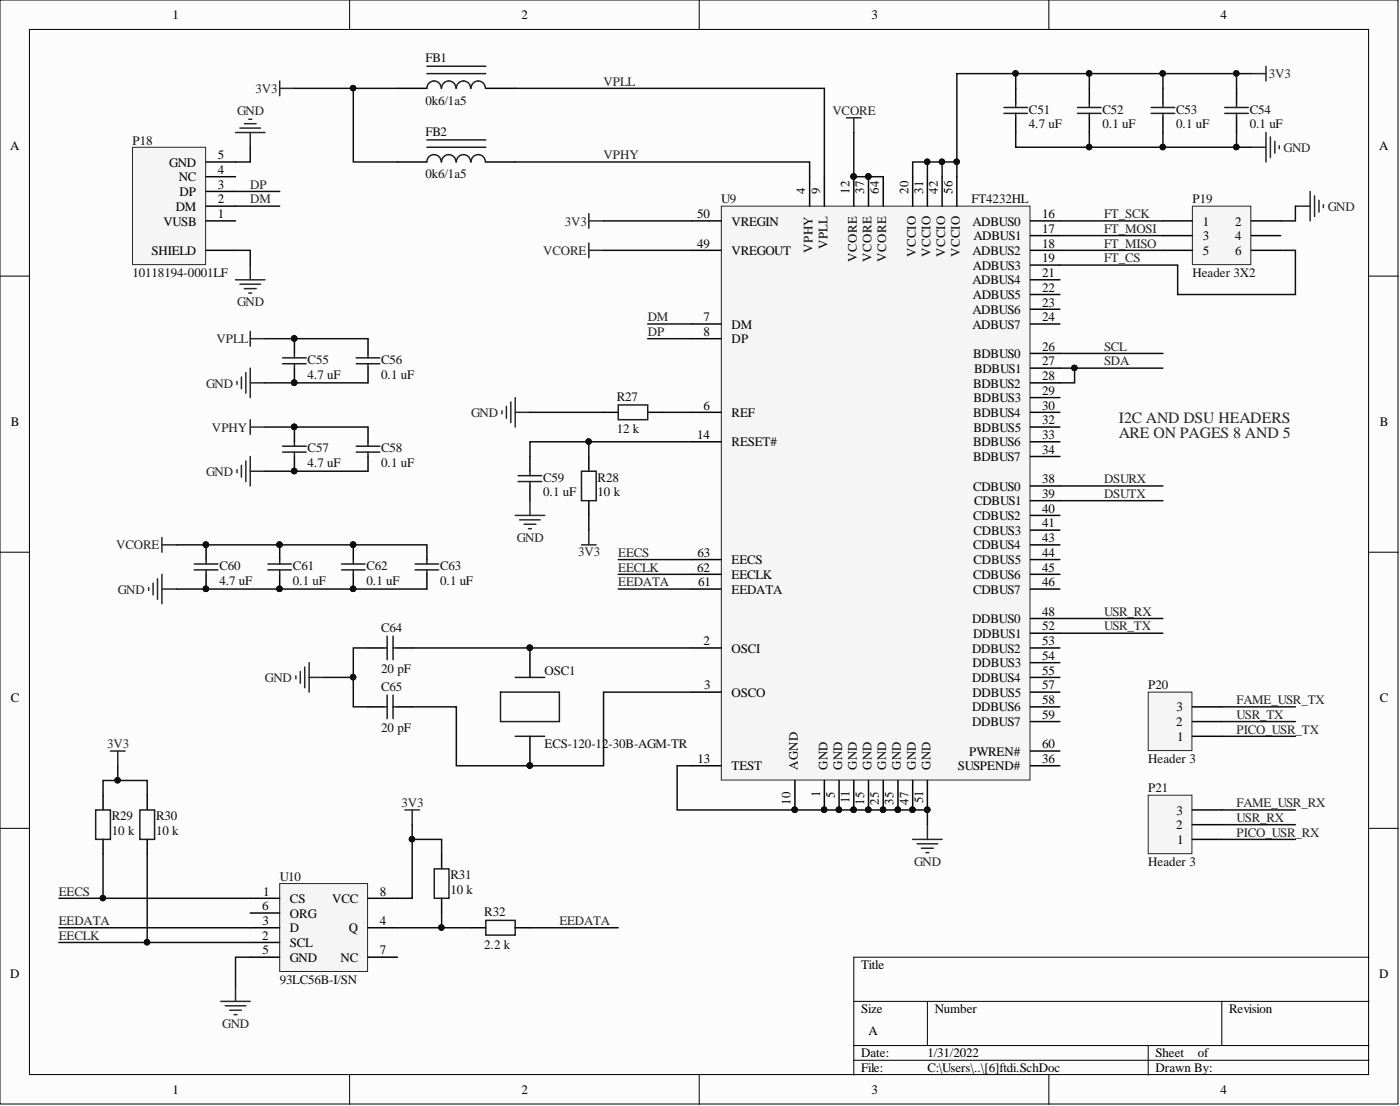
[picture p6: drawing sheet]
<svg xmlns="http://www.w3.org/2000/svg" width="241mm" height="190mm" viewBox="0 0 241 190" stroke-linecap="round" stroke-linejoin="round" font-family="sans-serif">
<defs><g id="words">
<g font-size="2.7" fill="#262626">
<text x="192.8" y="72.9">I2C AND DSU HEADERS</text>
<text x="192.8" y="75.5">ARE ON PAGES 8 AND 5</text>
</g>
<g font-size="2.2">
<text x="29.7" y="3.3">1</text>
<text x="89.9" y="3.3">2</text>
<text x="150.2" y="3.3">3</text>
<text x="210.4" y="3.3">4</text>
<text x="1.8" y="25.8">A</text>
<text x="29.2" y="28.7">GND</text>
<text x="37.6" y="30">4</text>
<text x="37.6" y="27.4">5</text>
<text x="237.7" y="25.8">A</text>
<text x="30.8" y="31.2">NC</text>
<text x="31" y="33.8">DP</text>
<text x="37.6" y="35">2</text>
<text x="37.6" y="32.5">3</text>
<text x="138.8" y="33.5" transform="rotate(-90 138.8 33.5)">4</text>
<text x="141.3" y="33.5" transform="rotate(-90 141.3 33.5)">9</text>
<text x="146.4" y="33.5" transform="rotate(-90 146.4 33.5)">12</text>
<text x="148.9" y="33.5" transform="rotate(-90 148.9 33.5)">37</text>
<text x="151.5" y="33.5" transform="rotate(-90 151.5 33.5)">64</text>
<text x="156.6" y="33.5" transform="rotate(-90 156.6 33.5)">20</text>
<text x="159.1" y="33.5" transform="rotate(-90 159.1 33.5)">31</text>
<text x="161.6" y="33.5" transform="rotate(-90 161.6 33.5)">42</text>
<text x="164.2" y="33.5" transform="rotate(-90 164.2 33.5)">56</text>
<text x="28.2" y="38.8">VUSB</text>
<text x="30.3" y="36.3">DM</text>
<text x="37.6" y="37.6">1</text>
<text x="120.2" y="37.6">50</text>
<text x="126.1" y="38.8">VREGIN</text>
<text x="167.6" y="38.8">ADBUS0</text>
<text x="167.8" y="41.4">ADBUS1</text>
<text x="179.6" y="37.6">16</text>
<text x="179.6" y="40.1">17</text>
<text x="207.3" y="38.8">1</text>
<text x="207.3" y="41.4">3</text>
<text x="212.9" y="38.8">2</text>
<text x="212.9" y="41.4">4</text>
<text x="26.1" y="43.9">SHIELD</text>
<text x="120.2" y="42.6">49</text>
<text x="126.1" y="43.9">VREGOUT</text>
<text x="140.1" y="43.5" transform="rotate(-90 140.1 43.5)">VPHY</text>
<text x="142.6" y="42.9" transform="rotate(-90 142.6 42.9)">VPLL</text>
<text x="147.7" y="45" transform="rotate(-90 147.7 45)">VCORE</text>
<text x="150.2" y="45" transform="rotate(-90 150.2 45)">VCORE</text>
<text x="152.8" y="45" transform="rotate(-90 152.8 45)">VCORE</text>
<text x="157.8" y="44.3" transform="rotate(-90 157.8 44.3)">VCCIO</text>
<text x="160.4" y="44.3" transform="rotate(-90 160.4 44.3)">VCCIO</text>
<text x="162.9" y="44.3" transform="rotate(-90 162.9 44.3)">VCCIO</text>
<text x="165.4" y="44.3" transform="rotate(-90 165.4 44.3)">VCCIO</text>
<text x="167.6" y="43.9">ADBUS2</text>
<text x="167.7" y="46.5">ADBUS3</text>
<text x="179.6" y="42.6">18</text>
<text x="179.6" y="45.2">19</text>
<text x="179.6" y="47.7">21</text>
<text x="207.3" y="43.9">5</text>
<text x="212.9" y="43.9">6</text>
<text x="167.6" y="49">ADBUS4</text>
<text x="167.7" y="51.5">ADBUS5</text>
<text x="179.6" y="50.3">22</text>
<text x="179.6" y="52.8">23</text>
<text x="121.3" y="55.3">7</text>
<text x="121.3" y="57.9">8</text>
<text x="126.1" y="56.6">DM</text>
<text x="126.1" y="59.1">DP</text>
<text x="167.6" y="54.1">ADBUS6</text>
<text x="167.6" y="56.6">ADBUS7</text>
<text x="179.6" y="55.3">24</text>
<text x="167.7" y="61.7">BDBUS0</text>
<text x="167.9" y="64.2">BDBUS1</text>
<text x="179.6" y="60.4">26</text>
<text x="179.6" y="62.9">27</text>
<text x="179.6" y="65.5">28</text>
<text x="121.3" y="70.5">6</text>
<text x="126.1" y="71.8">REF</text>
<text x="167.7" y="66.7">BDBUS2</text>
<text x="167.7" y="71.8">BDBUS4</text>
<text x="167.8" y="69.3">BDBUS3</text>
<text x="179.6" y="68">29</text>
<text x="179.6" y="70.5">30</text>
<text x="1.9" y="73.3">B</text>
<text x="120.2" y="75.6">14</text>
<text x="126.1" y="76.9">RESET#</text>
<text x="167.7" y="76.9">BDBUS6</text>
<text x="167.8" y="74.4">BDBUS5</text>
<text x="179.6" y="73.1">32</text>
<text x="179.6" y="75.6">33</text>
<text x="237.8" y="73.3">B</text>
<text x="167.7" y="79.4">BDBUS7</text>
<text x="179.6" y="78.2">34</text>
<text x="179.6" y="83.2">38</text>
<text x="167.7" y="84.5">CDBUS0</text>
<text x="167.7" y="89.6">CDBUS2</text>
<text x="167.9" y="87">CDBUS1</text>
<text x="179.6" y="85.8">39</text>
<text x="179.6" y="88.3">40</text>
<text x="120.2" y="95.9">63</text>
<text x="167.7" y="94.6">CDBUS4</text>
<text x="167.8" y="92.1">CDBUS3</text>
<text x="179.6" y="90.8">41</text>
<text x="179.6" y="93.4">43</text>
<text x="179.6" y="95.9">44</text>
<text x="120.2" y="98.5">62</text>
<text x="120.3" y="101">61</text>
<text x="126.1" y="97.2">EECS</text>
<text x="126.1" y="99.7">EECLK</text>
<text x="167.7" y="99.7">CDBUS6</text>
<text x="167.8" y="97.2">CDBUS5</text>
<text x="179.6" y="98.5">45</text>
<text x="179.6" y="101">46</text>
<text x="126.1" y="102.3">EEDATA</text>
<text x="167.5" y="107.3">DDBUS0</text>
<text x="167.7" y="102.3">CDBUS7</text>
<text x="179.6" y="106.1">48</text>
<text x="121.3" y="111.1">2</text>
<text x="126.1" y="112.4">OSCI</text>
<text x="167.5" y="112.4">DDBUS2</text>
<text x="167.7" y="109.9">DDBUS1</text>
<text x="179.6" y="108.6">52</text>
<text x="179.6" y="111.1">53</text>
<text x="179.6" y="113.7">54</text>
<text x="121.4" y="118.7">3</text>
<text x="167.5" y="117.5">DDBUS4</text>
<text x="167.6" y="114.9">DDBUS3</text>
<text x="179.6" y="116.2">55</text>
<text x="179.6" y="118.7">57</text>
<text x="1.9" y="120.9">C</text>
<text x="126.1" y="120">OSCO</text>
<text x="167.5" y="122.5">DDBUS6</text>
<text x="167.5" y="125.1">DDBUS7</text>
<text x="167.6" y="120">DDBUS5</text>
<text x="179.6" y="121.3">58</text>
<text x="179.6" y="123.8">59</text>
<text x="202.7" y="125.1">2</text>
<text x="202.8" y="122.5">3</text>
<text x="237.8" y="120.9">C</text>
<text x="120.2" y="131.4">13</text>
<text x="167" y="130.2">PWREN#</text>
<text x="179.6" y="131.4">36</text>
<text x="179.6" y="128.9">60</text>
<text x="202.9" y="127.6">1</text>
<text x="126.1" y="132.7">TEST</text>
<text x="137.5" y="132.7" transform="rotate(-90 137.5 132.7)">AGND</text>
<text x="141.3" y="137.2" transform="rotate(-90 141.3 137.2)">1</text>
<text x="142.6" y="132.7" transform="rotate(-90 142.6 132.7)">GND</text>
<text x="143.9" y="137.5" transform="rotate(-90 143.9 137.5)">5</text>
<text x="145.1" y="132.7" transform="rotate(-90 145.1 132.7)">GND</text>
<text x="147.7" y="132.7" transform="rotate(-90 147.7 132.7)">GND</text>
<text x="150.2" y="132.7" transform="rotate(-90 150.2 132.7)">GND</text>
<text x="152.8" y="132.7" transform="rotate(-90 152.8 132.7)">GND</text>
<text x="155.3" y="132.7" transform="rotate(-90 155.3 132.7)">GND</text>
<text x="157.8" y="132.7" transform="rotate(-90 157.8 132.7)">GND</text>
<text x="160.4" y="132.7" transform="rotate(-90 160.4 132.7)">GND</text>
<text x="165.1" y="132.7">SUSPEND#</text>
<text x="136.3" y="138.7" transform="rotate(-90 136.3 138.7)">10</text>
<text x="146.4" y="138.4" transform="rotate(-90 146.4 138.4)">11</text>
<text x="148.9" y="138.6" transform="rotate(-90 148.9 138.6)">15</text>
<text x="151.5" y="138.6" transform="rotate(-90 151.5 138.6)">25</text>
<text x="154" y="138.6" transform="rotate(-90 154 138.6)">35</text>
<text x="156.6" y="138.6" transform="rotate(-90 156.6 138.6)">47</text>
<text x="159.1" y="138.4" transform="rotate(-90 159.1 138.4)">51</text>
<text x="202.7" y="142.8">2</text>
<text x="202.8" y="140.3">3</text>
<text x="202.9" y="145.4">1</text>
<text x="45.3" y="154.3">1</text>
<text x="50" y="155.5">CS</text>
<text x="57.3" y="155.5">VCC</text>
<text x="65.5" y="154.3">8</text>
<text x="45.2" y="161.9">2</text>
<text x="45.2" y="156.8">6</text>
<text x="45.2" y="159.3">3</text>
<text x="50" y="160.6">D</text>
<text x="50" y="158.1">ORG</text>
<text x="60.1" y="160.6">Q</text>
<text x="65.5" y="159.3">4</text>
<text x="45.2" y="164.4">5</text>
<text x="50" y="163.1">SCL</text>
<text x="50" y="165.7">GND</text>
<text x="58.7" y="165.7">NC</text>
<text x="65.5" y="164.4">7</text>
<text x="148.4" y="166.9">Title</text>
<text x="1.8" y="168.4">D</text>
<text x="237.7" y="168.4">D</text>
<text x="148.4" y="174.5">Size</text>
<text x="149.7" y="178.3">A</text>
<text x="161.1" y="174.5">Number</text>
<text x="211.9" y="174.5">Revision</text>
<text x="148.4" y="182.1">Date:</text>
<text x="148.4" y="184.6">File:</text>
<text x="159.8" y="182.1">1/31/2022</text>
<text x="159.8" y="184.6">C:\Users\..\[6]ftdi.SchDoc</text>
<text x="199.2" y="182.1">Sheet</text>
<text x="199.2" y="184.6">Drawn By:</text>
<text x="206.5" y="182.1">of</text>
<text x="29.7" y="188.5">1</text>
<text x="89.9" y="188.5">2</text>
<text x="150.2" y="188.5">3</text>
<text x="210.4" y="188.5">4</text>
</g>
<g font-size="2.2" fill="#0e0e0e">
<text x="73.3" y="10.7">FB1</text>
<text x="73.3" y="18">0k6/1a5</text>
<text x="73.3" y="23.4">FB2</text>
<text x="177.4" y="22.1">4.7 uF</text>
<text x="177.4" y="19.6">C51</text>
<text x="190" y="22.1">0.1 uF</text>
<text x="190" y="19.6">C52</text>
<text x="202.7" y="22.1">0.1 uF</text>
<text x="202.7" y="19.6">C53</text>
<text x="215.4" y="22.1">0.1 uF</text>
<text x="215.4" y="19.6">C54</text>
<text x="22.8" y="24.9">P18</text>
<text x="73.3" y="30.7">0k6/1a5</text>
<text x="124.3" y="35">U9</text>
<text x="167.5" y="35">FT4232HL</text>
<text x="205.5" y="35">P19</text>
<text x="22.8" y="47.7">10118194-0001LF</text>
<text x="205.5" y="47.7">Header 3X2</text>
<text x="53" y="65.2">4.7 uF</text>
<text x="53" y="62.7">C55</text>
<text x="65.7" y="65.2">0.1 uF</text>
<text x="65.7" y="62.7">C56</text>
<text x="106.3" y="69">R27</text>
<text x="53" y="77.9">C57</text>
<text x="65.7" y="77.9">C58</text>
<text x="106.3" y="74.6">12 k</text>
<text x="53" y="80.4">4.7 uF</text>
<text x="65.7" y="80.4">0.1 uF</text>
<text x="93.6" y="83">C59</text>
<text x="103" y="83">R28</text>
<text x="93.6" y="85.5">0.1 uF</text>
<text x="103" y="85.5">10 k</text>
<text x="37.8" y="100.7">4.7 uF</text>
<text x="37.8" y="98.2">C60</text>
<text x="50.5" y="100.7">0.1 uF</text>
<text x="50.5" y="98.2">C61</text>
<text x="63.2" y="100.7">0.1 uF</text>
<text x="63.2" y="98.2">C62</text>
<text x="75.9" y="100.7">0.1 uF</text>
<text x="75.9" y="98.2">C63</text>
<text x="65.7" y="108.9">C64</text>
<text x="65.7" y="116">20 pF</text>
<text x="65.7" y="119">C65</text>
<text x="93.9" y="116.2">OSC1</text>
<text x="197.9" y="118.7">P20</text>
<text x="65.7" y="126.1">20 pF</text>
<text x="93.9" y="128.9">ECS-120-12-30B-AGM-TR</text>
<text x="197.9" y="131.4">Header 3</text>
<text x="197.9" y="136.5">P21</text>
<text x="19.3" y="143.9">10 k</text>
<text x="19.3" y="141.3">R29</text>
<text x="26.9" y="143.9">10 k</text>
<text x="26.9" y="141.3">R30</text>
<text x="197.9" y="149.2">Header 3</text>
<text x="48.2" y="151.7">U10</text>
<text x="77.6" y="154">10 k</text>
<text x="77.6" y="151.5">R31</text>
<text x="83.5" y="157.8">R32</text>
<text x="83.5" y="163.4">2.2 k</text>
<text x="48.2" y="169.5">93LC56B-I/SN</text>
</g>
<g font-size="2.2" fill="#262626">
<text x="44" y="16">3V3</text>
<text x="104" y="14.7">VPLL</text>
<text x="218.7" y="13.5">3V3</text>
<text x="40.8" y="19.8">GND</text>
<text x="143.5" y="19.8">VCORE</text>
<text x="104" y="27.4">VPHY</text>
<text x="221.2" y="26.2">GND</text>
<text x="43.1" y="35">DM</text>
<text x="43.1" y="32.5">DP</text>
<text x="97.3" y="38.8">3V3</text>
<text x="190.3" y="37.6">FT_SCK</text>
<text x="190.3" y="40.1">FT_MOSI</text>
<text x="228.9" y="36.3">GND</text>
<text x="93.6" y="43.9">VCORE</text>
<text x="190.3" y="42.6">FT_MISO</text>
<text x="190.3" y="45.2">FT_CS</text>
<text x="40.8" y="52.7">GND</text>
<text x="37.3" y="59.1">VPLL</text>
<text x="111.6" y="55.3">DM</text>
<text x="111.6" y="57.9">DP</text>
<text x="190.3" y="62.9">SDA</text>
<text x="190.3" y="60.4">SCL</text>
<text x="35.5" y="66.7">GND</text>
<text x="81.2" y="71.8">GND</text>
<text x="36.5" y="74.4">VPHY</text>
<text x="35.5" y="82">GND</text>
<text x="190.3" y="83.2">DSURX</text>
<text x="190.3" y="85.8">DSUTX</text>
<text x="20" y="94.6">VCORE</text>
<text x="89.1" y="93.3">GND</text>
<text x="99.7" y="95.8">3V3</text>
<text x="106.6" y="95.9">EECS</text>
<text x="106.6" y="98.5">EECLK</text>
<text x="106.6" y="101">EEDATA</text>
<text x="20.3" y="102.3">GND</text>
<text x="190.3" y="106.1">USR_RX</text>
<text x="190.3" y="108.6">USR_TX</text>
<text x="45.7" y="117.5">GND</text>
<text x="213.1" y="121.3">FAME_USR_TX</text>
<text x="213.1" y="123.8">USR_TX</text>
<text x="18.5" y="128.9">3V3</text>
<text x="213.1" y="126.4">PICO_USR_TX</text>
<text x="69.2" y="139">3V3</text>
<text x="213.1" y="139">FAME_USR_RX</text>
<text x="213.1" y="141.6">USR_RX</text>
<text x="157.6" y="149.1">GND</text>
<text x="213.1" y="144.1">PICO_USR_RX</text>
<text x="10.1" y="154.3">EECS</text>
<text x="10.1" y="159.3">EEDATA</text>
<text x="10.1" y="161.9">EECLK</text>
<text x="96.4" y="159.3">EEDATA</text>
<text x="38.3" y="177">GND</text>
</g>
</g></defs>
<g fill="#fcfcfc" stroke="#000" stroke-width=".17">
<path d="M0 0h241v190.2h-241z"/>
<path d="M5.1 5.1h230.8v180h-230.8z"/>
</g>
<g fill="none" stroke="#000" stroke-width=".17">
<path d="M60.3 0v5.1M120.5 0v5.1M180.8 0v5.1M0 47.6h5.1M236 47.6h5M0 95.1h5.1M236 95.1h5M0 142.7h5.1M236 142.7h5M147.2 172.5h88.8M159.8 172.5v7.6M210.6 172.5v7.6"/>
<path d="M236 164.9h-88.8v20.3M60.3 185.2v5M120.5 185.2v5M147.2 180.1h88.8M147.2 182.6h88.8M180.8 185.2v5M197.9 180.1v5.1"/>
</g>
<path d="M40.6 22.8h5.1M41.4 22.1h3.5M42.1 21.3h2M42.9 20.5h.5M43.1 22.8v2.6M40.6 48.2h5.1M41.4 49h3.5M42.1 49.7h2M42.9 50.5h.5M43.1 45.7v2.5" fill="none" stroke="#262626" stroke-width=".25"/>
<path d="M124.3 35.5h53.2v98.9h-53.2z" fill="#f5f5f5" stroke="#262626" stroke-width=".17"/>
<g fill="none" stroke="#000" stroke-width=".25">
<path d="M68.5 15.2h5.1M83.7 15.2h5.1M175.1 15.2v2.6M187.8 15.2v2.6M200.4 15.2v2.6M213.1 15.2v2.6M68.5 27.9h5.1M83.7 27.9h5.1M119.2 38h5.1M139.5 30.4v5.1M142.1 30.4v5.1M147.2 30.4v5.1"/>
<path d="M149.7 30.4v5.1M152.2 30.4v5.1M157.3 30.4v5.1M159.8 30.4v5.1M162.4 30.4v5.1M164.9 30.4v5.1M175.1 20.3v2.5M177.6 38h5.1M187.8 20.3v2.5M200.4 20.3v2.5M213.1 20.3v2.5M50.7 58.3v2.6"/>
<path d="M63.4 58.3v2.6M119.2 43.1h5.1M119.2 55.8h5.1M119.2 58.3h5.1M177.6 43.1h5.1M177.6 55.8h5.1M177.6 40.6h5.1M177.6 45.7h5.1M177.6 48.2h5.1M177.6 50.7h5.1M177.6 53.3h5.1M50.7 63.4v2.5"/>
<path d="M50.7 73.6v2.5M50.7 78.6v2.6M63.4 63.4v2.5M63.4 73.6v2.5M63.4 78.6v2.6M91.3 78.6v2.6M101.5 78.6v2.6M104 71h2.6M111.6 71h2.6M119.2 71h5.1M119.2 76.1h5.1M177.6 71h5.1"/>
<path d="M177.6 76.1h5.1M177.6 60.9h5.1M177.6 63.4h5.1M177.6 65.9h5.1M177.6 68.5h5.1M177.6 73.6h5.1M177.6 78.6h5.1M35.5 93.8v2.6M35.5 98.9v2.6M48.2 93.8v2.6M48.2 98.9v2.6M60.9 93.8v2.6"/>
<path d="M60.9 98.9v2.6M73.6 93.8v2.6M73.6 98.9v2.6M91.3 83.7v2.5M101.5 86.2v2.6M119.2 96.4h5.1M119.2 98.9h5.1M177.6 96.4h5.1M177.6 98.9h5.1M177.6 83.7h5.1M177.6 86.2h5.1M177.6 88.8h5.1"/>
<path d="M177.6 91.3h5.1M177.6 93.8h5.1M63.4 111.6h2.6M68.5 111.6h2.5M119.2 101.5h5.1M119.2 111.6h5.1M119.2 119.2h5.1M177.6 101.5h5.1M177.6 111.6h5.1M177.6 119.2h5.1M177.6 106.5h5.1M177.6 109.1h5.1"/>
<path d="M177.6 114.1h5.1M177.6 116.7h5.1M17.8 137v2.5M25.4 137v2.5M63.4 121.8h2.6M68.5 121.8h2.5M119.2 131.9h5.1M137 134.4v5.1M142.1 134.4v5.1M144.6 134.4v5.1M147.2 134.4v5.1M149.7 134.4v5.1"/>
<path d="M152.2 134.4v5.1M154.8 134.4v5.1M157.3 134.4v5.1M159.8 134.4v5.1M177.6 131.9h5.1M177.6 129.4h5.1M177.6 121.8h5.1M177.6 124.3h5.1M17.8 144.6v2.5M25.4 144.6v2.5M76.1 147.1v2.6M76.1 154.7v2.6"/>
<path d="M81.2 159.8h2.5M88.8 159.8h2.5"/>
</g>
<g fill="#0e0e0e" stroke="#0e0e0e" stroke-width=".17">
<circle cx="149.7" cy="30.4" r=".47"/>
<circle cx="147.1" cy="30.4" r=".47"/>
<circle cx="159.8" cy="139.5" r=".47"/>
<circle cx="157.3" cy="139.5" r=".47"/>
<circle cx="154.7" cy="139.5" r=".47"/>
<circle cx="152.2" cy="139.5" r=".47"/>
<circle cx="149.7" cy="139.5" r=".47"/>
<circle cx="147.1" cy="139.5" r=".47"/>
<circle cx="144.6" cy="139.5" r=".47"/>
<circle cx="142" cy="139.5" r=".47"/>
<circle cx="137" cy="139.5" r=".47"/>
<circle cx="50.7" cy="65.9" r=".47"/>
<circle cx="50.7" cy="58.3" r=".47"/>
<circle cx="50.7" cy="81.1" r=".47"/>
<circle cx="50.7" cy="73.5" r=".47"/>
<circle cx="35.5" cy="101.4" r=".47"/>
<circle cx="35.5" cy="93.8" r=".47"/>
<circle cx="48.2" cy="101.4" r=".47"/>
<circle cx="48.2" cy="93.8" r=".47"/>
<circle cx="60.9" cy="101.4" r=".47"/>
<circle cx="60.9" cy="93.8" r=".47"/>
</g>
<g fill="none" stroke="#262626" stroke-width=".25">
<path d="M48.2 13.9v2.6M48.2 15.2h2.5M215.7 12.7h2.5M218.2 11.4v2.5M101.5 36.8v2.5M101.5 38h2.5M145.9 20.3h2.5M147.2 20.3v2.5M215.7 25.4h2.5M218.2 22.8v5.1M219 23.6v3.5M219.7 24.3v2.1"/>
<path d="M220.5 25.1v.5M43.1 57.1v2.5M43.1 58.3h2.6M101.5 41.9v2.5M101.5 43.1h2.5M40.8 65.7v.5M41.6 64.9v2.1M42.4 64.2v3.5M42.4 79.4v3.5M43.1 63.4v5.1M43.1 72.3v2.5M43.1 78.6v5.1"/>
<path d="M43.1 73.6h2.6M43.1 65.9h2.6M86.5 70.8v.5M87.3 70v2M88 69.2v3.6M88.8 68.5v5.1M88.8 71h2.5M27.1 99.7v3.5M27.9 93.8h2.5M27.9 92.6v2.5M27.9 98.9v5.1M40.8 80.9v.5"/>
<path d="M41.6 80.2v2M43.1 81.2h2.6M88.8 88.8h5.1M89.6 89.5h3.5M90.3 90.3h2.1M91.1 91.1h.5M91.3 86.2v2.6M100.2 93.8h2.6M101.5 91.3v2.5M25.6 101.2v.5M26.4 100.4v2.1M27.9 101.5h2.5"/>
<path d="M51 116.4v.5M51.8 115.7v2M52.5 114.9v3.6M53.3 114.1v5.1M53.3 116.7h2.5M19 129.4h2.6M20.3 129.4v2.5M69.8 139.5h2.5M71 139.5v2.5M157.3 144.6h5.1M158.1 145.3h3.5M158.8 146.1h2.1"/>
<path d="M159.6 146.9h.5M159.8 142v2.6M38.1 172.5h5M38.8 173.2h3.6M39.6 174h2M40.3 174.8h.5M40.6 169.9v2.6"/>
</g>
<g fill="none" stroke="#1c1c1c" stroke-width=".25">
<path d="M73.6 12.7h10.1M73.6 11.4h10.1M76 15.2a1.23 1.23 0 0 0-1.2-1.3 1.23 1.23 0 0 0-1.2 1.3M78.6 15.2a1.23 1.23 0 0 0-1.3-1.3 1.23 1.23 0 0 0-1.2 1.3M81.1 15.2a1.23 1.23 0 0 0-1.2-1.3 1.23 1.23 0 0 0-1.2 1.3M83.7 15.2a1.23 1.23 0 0 0-1.3-1.3 1.23 1.23 0 0 0-1.2 1.3M173 18.5h4.1M173 19.5h4.1M175.1 17.8v.7M175.1 19.5v.8M185.7 18.5h4.1M185.7 19.5h4.1"/>
<path d="M187.8 17.8v.7M187.8 19.5v.8M198.4 18.5h4.1M198.4 19.5h4.1M200.4 17.8v.7M200.4 19.5v.8M211.1 18.5h4.1M211.1 19.5h4.1M213.1 17.8v.7M213.1 19.5v.8M73.6 25.4h10.1M73.6 24.1h10.1"/>
<path d="M76 27.9a1.23 1.23 0 0 0-1.2-1.3 1.23 1.23 0 0 0-1.2 1.3M78.6 27.9a1.23 1.23 0 0 0-1.3-1.3 1.23 1.23 0 0 0-1.2 1.3M81.1 27.9a1.23 1.23 0 0 0-1.2-1.3 1.23 1.23 0 0 0-1.2 1.3M83.7 27.9a1.23 1.23 0 0 0-1.3-1.3 1.23 1.23 0 0 0-1.2 1.3M48.7 61.6h4.1M48.7 62.6h4.1M48.7 76.9h4.1M48.7 77.9h4.1M50.7 60.9v.7M50.7 62.6v.8M50.7 76.1v.8M50.7 77.9v.7"/>
<path d="M61.4 61.6h4.1M61.4 62.6h4.1M61.4 76.9h4.1M61.4 77.9h4.1M63.4 60.9v.7M63.4 62.6v.8M63.4 76.1v.8M63.4 77.9v.7M106.6 69.8h5v2.5h-5zM33.5 97.1h4.1M33.5 98.2h4.1M35.5 96.4v.7"/>
<path d="M35.5 98.2v.7M46.2 97.1h4M46.2 98.2h4M48.2 96.4v.7M48.2 98.2v.7M58.9 97.1h4M58.9 98.2h4M60.9 96.4v.7M60.9 98.2v.7M71.5 97.1h4.1M71.5 98.2h4.1M73.6 96.4v.7"/>
<path d="M73.6 98.2v.7M89.3 81.9h4.1M89.3 82.9h4.1M91.3 81.2v.7M91.3 82.9v.8M100.2 81.2h2.6v5h-2.6zM66 111.6h.7M66.7 109.6v4M66.7 119.7v4.1M67.7 109.6v4M67.7 119.7v4.1M67.7 111.6h.8"/>
<path d="M16.5 139.5h2.5v5.1h-2.5zM24.1 139.5h2.5v5.1h-2.5zM66 121.8h.7M67.7 121.8h.8M74.8 149.7h2.6v5h-2.6zM83.7 158.5h5.1v2.6h-5.1z"/>
</g>
<path d="M197.9 119.2h7.5v10.1h-7.5z" fill="#f5f5f5" stroke="#262626" stroke-width=".17"/>
<path d="M205.5 126.8h5.1M205.5 124.3h5.1M205.5 121.8h5.1" fill="none" stroke="#000" stroke-width=".25"/>
<path d="M197.9 137h7.5v10h-7.5z" fill="#f5f5f5" stroke="#262626" stroke-width=".17"/>
<path d="M205.5 139.5h5.1M205.5 144.6h5.1M205.5 142h5.1" fill="none" stroke="#000" stroke-width=".25"/>
<path d="M48.2 152.2h15.2v15.1h-15.2z" fill="#f5f5f5" stroke="#262626" stroke-width=".17"/>
<path d="M91.3 111.6v5.1M91.3 126.8v5.1M43.1 154.7h5.1M43.1 159.8h5.1M43.1 157.3h5.1M63.4 154.7h5.1M63.4 159.8h5.1M43.1 162.3h5.1M43.1 164.9h5.1M63.4 164.9h5.1" fill="none" stroke="#000" stroke-width=".25"/>
<path d="M86.3 119.2h10.1v5.1h-10.1zM88.8 116.7h5.1M88.8 126.8h5.1" fill="none" stroke="#1c1c1c" stroke-width=".25"/>
<g fill="#0e0e0e" stroke="#0e0e0e" stroke-width=".17">
<circle cx="91.3" cy="131.9" r=".47"/>
<circle cx="91.3" cy="111.6" r=".47"/>
</g>
<path d="M22.8 25.4h12.6v20.2h-12.6z" fill="#f5f5f5" stroke="#262626" stroke-width=".17"/>
<path d="M35.5 38h5.1M35.5 35.5h5.1M35.5 33h5.1M35.5 30.4h5.1M35.5 27.9h5.1M35.5 43.1h5.1" fill="none" stroke="#000" stroke-width=".25"/>
<path d="M205.5 35.5h10.1v10.1h-10.1z" fill="#f5f5f5" stroke="#262626" stroke-width=".17"/>
<path d="M200.4 38h5.1M215.7 38h5M200.4 40.6h5.1M200.4 43.1h5.1M215.7 40.6h5M215.7 43.1h5" fill="none" stroke="#000" stroke-width=".25"/>
<path d="M223.3 35.5h2.5M225.8 33v5M226.6 33.7v3.6M227.3 34.5v2M228.1 35.3v.5" fill="none" stroke="#262626" stroke-width=".25"/>
<g fill="none" stroke="#0e0e0e" stroke-width=".25">
<path d="M50.7 15.2h10.2M68.5 15.2h-7.6v12.7h7.6M88.8 15.2h53.3v15.2M175.1 12.7v2.5M187.8 12.7v2.5M200.4 12.7v2.5M213.1 12.7v2.5M215.7 12.7h-50.8v15.2M40.6 35.5h7.6M40.6 33h7.6M43.1 25.4v2.5h-2.5M88.8 27.9h50.7v2.5"/>
<path d="M104 38h15.2M147.2 22.8v7.6h5M157.3 30.4v-2.5h7.6v2.5M159.8 27.9v2.5M162.4 27.9v2.5M175.1 22.8v2.6h40.6M182.7 38h17.7M187.8 22.8v2.6M200.4 22.8v2.6M213.1 22.8v2.6M223.3 35.5v2.5h-2.6M40.6 43.1h2.5v2.6"/>
<path d="M45.7 58.3h17.7M104 43.1h15.2M111.6 55.8h7.6M111.6 58.3h7.6M182.7 43.1h17.7M182.7 40.6h17.7M220.7 43.1h2.6v7.6h-20.3v-5h-20.3M45.7 65.9h17.7M45.7 73.6h17.7M91.3 71h12.7M101.5 76.1v2.5M114.2 71h5"/>
<path d="M119.2 76.1h-27.9v2.5M182.7 63.4h17.7M182.7 60.9h17.7M185.2 63.4v2.5h-2.5M30.4 93.8h43.2M45.7 81.2h17.7M101.5 88.8v2.5M106.6 96.4h12.6M106.6 98.9h12.6M182.7 83.7h17.7M182.7 86.2h17.7M30.4 101.5h43.2"/>
<path d="M55.8 116.7h5.1M63.4 111.6h-2.5v10.2h2.5M71 111.6h48.2M106.6 101.5h12.6M119.2 119.2h-15.2v12.7h-25.3v-10.1h-7.7M182.7 106.5h17.7M182.7 109.1h17.7M17.8 137v-2.6h7.6v2.6M20.3 131.9v2.5M119.2 131.9h-2.5v7.6h43.1v2.5M210.6 121.8h12.7M210.6 124.3h12.7"/>
<path d="M210.6 126.8h12.7M210.6 139.5h12.7M10.1 154.7h33M10.1 159.8h33M17.8 147.1v7.6M25.4 147.1v15.2M68.5 159.8h12.7M71 144.6h5.1v2.5M71 142v12.7h-2.5M76.1 157.3v2.5M91.3 159.8h15.3M210.6 142h12.7"/>
<path d="M210.6 144.6h12.7M10.1 162.3h33M43.1 164.9h-2.5v5"/>
</g>
<g fill="#0e0e0e" stroke="#0e0e0e" stroke-width=".17">
<circle cx="159.8" cy="27.9" r=".47"/>
<circle cx="162.3" cy="27.9" r=".47"/>
<circle cx="164.9" cy="27.9" r=".47"/>
<circle cx="149.7" cy="30.4" r=".47"/>
<circle cx="147.1" cy="30.4" r=".47"/>
<circle cx="137" cy="139.5" r=".47"/>
<circle cx="142" cy="139.5" r=".47"/>
<circle cx="144.6" cy="139.5" r=".47"/>
<circle cx="147.1" cy="139.5" r=".47"/>
<circle cx="149.7" cy="139.5" r=".47"/>
<circle cx="152.2" cy="139.5" r=".47"/>
<circle cx="154.7" cy="139.5" r=".47"/>
<circle cx="157.3" cy="139.5" r=".47"/>
<circle cx="159.8" cy="139.5" r=".47"/>
<circle cx="60.9" cy="15.2" r=".47"/>
<circle cx="91.3" cy="111.6" r=".47"/>
<circle cx="101.5" cy="76.1" r=".47"/>
<circle cx="50.7" cy="58.3" r=".47"/>
<circle cx="50.7" cy="65.9" r=".47"/>
<circle cx="50.7" cy="73.5" r=".47"/>
<circle cx="50.7" cy="81.1" r=".47"/>
<circle cx="175" cy="12.6" r=".47"/>
<circle cx="187.7" cy="12.6" r=".47"/>
<circle cx="187.7" cy="25.3" r=".47"/>
<circle cx="200.4" cy="25.3" r=".47"/>
<circle cx="213.1" cy="25.3" r=".47"/>
<circle cx="200.4" cy="12.6" r=".47"/>
<circle cx="213.1" cy="12.6" r=".47"/>
<circle cx="60.9" cy="93.8" r=".47"/>
<circle cx="48.2" cy="93.8" r=".47"/>
<circle cx="35.5" cy="93.8" r=".47"/>
<circle cx="60.9" cy="101.4" r=".47"/>
<circle cx="48.2" cy="101.4" r=".47"/>
<circle cx="35.5" cy="101.4" r=".47"/>
<circle cx="185.2" cy="63.4" r=".47"/>
<circle cx="91.3" cy="131.9" r=".47"/>
<circle cx="60.9" cy="116.6" r=".47"/>
<circle cx="17.7" cy="154.7" r=".47"/>
<circle cx="25.3" cy="162.3" r=".47"/>
<circle cx="76.1" cy="159.8" r=".47"/>
<circle cx="20.3" cy="134.4" r=".47"/>
<circle cx="71" cy="144.5" r=".47"/>
</g>
<use href="#words"/>
</svg>
